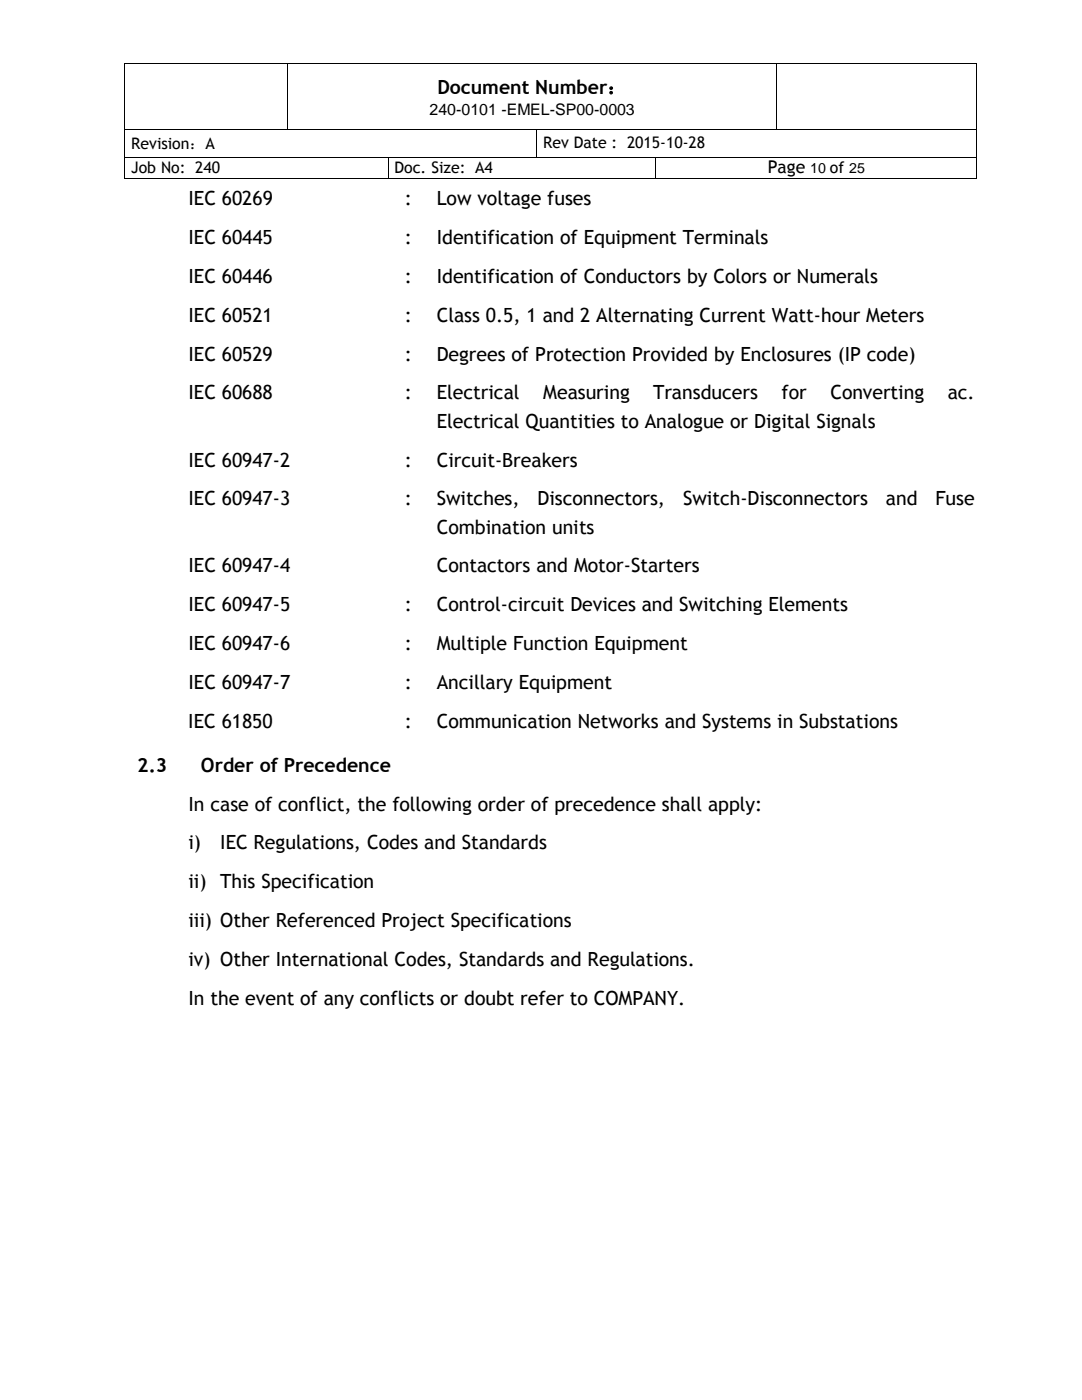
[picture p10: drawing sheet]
<svg xmlns="http://www.w3.org/2000/svg" width="216mm" height="279mm" viewBox="0 0 216 279" stroke-linecap="round" stroke-linejoin="round" font-family="sans-serif">
<defs><g id="words">
<g font-size="3.9">
<text x="87.3" y="18.7">Document Number：</text>
<text x="37.6" y="40.9">IEC 60269</text>
<text x="80.8" y="40.9">:</text>
<text x="87.1" y="40.9">Low voltage fuses</text>
<text x="37.6" y="48.7">IEC 60445</text>
<text x="80.8" y="48.7">:</text>
<text x="87.1" y="48.7">Identification of Equipment Terminals</text>
<text x="37.6" y="56.4">IEC 60446</text>
<text x="80.8" y="56.4">:</text>
<text x="87.1" y="56.4">Identification of Conductors by Colors or Numerals</text>
<text x="37.6" y="64.2">IEC 60521</text>
<text x="80.8" y="64.2">:</text>
<text x="87.1" y="64.2">Class 0.5, 1 and 2 Alternating Current Watt-hour Meters</text>
<text x="37.6" y="72">IEC 60529</text>
<text x="80.8" y="72">:</text>
<text x="87.1" y="72">Degrees of Protection Provided by Enclosures (IP code)</text>
<text x="37.6" y="79.7">IEC 60688</text>
<text x="80.8" y="79.7">:</text>
<text x="87.1" y="79.7">Electrical</text>
<text x="108.4" y="79.7">Measuring</text>
<text x="130.3" y="79.7">Transducers</text>
<text x="155.9" y="79.7">for</text>
<text x="165.7" y="79.7">Converting</text>
<text x="189.1" y="79.7">ac.</text>
<text x="87.1" y="85.4">Electrical Quantities to Analogue or Digital Signals</text>
<text x="37.6" y="93.1">IEC 60947-2</text>
<text x="80.8" y="93.1">:</text>
<text x="87.1" y="93.1">Circuit-Breakers</text>
<text x="37.6" y="100.9">IEC 60947-3</text>
<text x="80.8" y="100.9">:</text>
<text x="87.1" y="100.9">Switches,</text>
<text x="107.3" y="100.9">Disconnectors,</text>
<text x="136.3" y="100.9">Switch-Disconnectors</text>
<text x="176.8" y="100.9">and</text>
<text x="186.6" y="100.9">Fuse</text>
<text x="87.1" y="106.5">Combination units</text>
<text x="37.6" y="114.2">IEC 60947-4</text>
<text x="87.1" y="114.2">Contactors and Motor-Starters</text>
<text x="37.6" y="122">IEC 60947-5</text>
<text x="80.8" y="122">:</text>
<text x="87.1" y="122">Control-circuit Devices and Switching Elements</text>
<text x="37.6" y="129.7">IEC 60947-6</text>
<text x="80.8" y="129.7">:</text>
<text x="87.1" y="129.7">Multiple Function Equipment</text>
<text x="37.6" y="137.5">IEC 60947-7</text>
<text x="80.8" y="137.5">:</text>
<text x="87.1" y="137.5">Ancillary Equipment</text>
<text x="37.6" y="145.2">IEC 61850</text>
<text x="80.8" y="145.2">:</text>
<text x="87.1" y="145.2">Communication Networks and Systems in Substations</text>
<text x="27.4" y="154">2.3</text>
<text x="40.1" y="154">Order of Precedence</text>
<text x="37.6" y="161.8">In case of conflict, the following order of precedence shall apply:</text>
<text x="37.6" y="169.5">i)</text>
<text x="43.9" y="169.5">IEC Regulations, Codes and Standards</text>
<text x="37.6" y="177.3">ii) This Specification</text>
<text x="37.6" y="185">iii) Other Referenced Project Specifications</text>
<text x="37.6" y="192.8">iv) Other International Codes, Standards and Regulations.</text>
<text x="37.6" y="200.5">In the event of any conflicts or doubt refer to COMPANY.</text>
</g>
<text font-size="3.5" x="153.2" y="34.6">Page</text>
<g font-size="3.2">
<text x="85.7" y="22.9">240-0101 -EMEL-SP00-0003</text>
<text x="26.2" y="29.7">Revision：A</text>
<text x="108.4" y="29.6">Rev Date : 2015-10-28</text>
<text x="26.2" y="34.5">Job No: 240</text>
<text x="78.7" y="34.5">Doc. Size: A4</text>
</g>
<text font-size="2.8" x="161.7" y="34.6">10 of 25</text>
</g></defs>
<g fill="#000">
<path d="M24.8 12.5h.2v.2h-.2z" fill-rule="evenodd"/>
<path d="M24.8 12.5h.2v.2h-.2z" fill-rule="evenodd"/>
<path d="M57.3 12.5h.2v.2h-.2z" fill-rule="evenodd"/>
<path d="M154.8 12.5h.2v.2h-.2z" fill-rule="evenodd"/>
<path d="M194.9 12.5h.1v.2h-.1z" fill-rule="evenodd"/>
<path d="M194.9 12.5h.1v.2h-.1z" fill-rule="evenodd"/>
<path d="M24.8 25.7h.2v.2h-.2z" fill-rule="evenodd"/>
<path d="M24.8 31.3h.2v.2h-.2z" fill-rule="evenodd"/>
<path d="M24.8 35.6h.2v.2h-.2z" fill-rule="evenodd"/>
<path d="M24.8 35.6h.2v.2h-.2z" fill-rule="evenodd"/>
<path d="M57.3 25.7h.2v.2h-.2z" fill-rule="evenodd"/>
<path d="M77.4 31.3h.1v.2h-.1z" fill-rule="evenodd"/>
<path d="M77.4 35.6h.1v.2h-.1z" fill-rule="evenodd"/>
<path d="M107 25.7h.2v.2h-.2z" fill-rule="evenodd"/>
<path d="M107 31.3h.2v.2h-.2z" fill-rule="evenodd"/>
<path d="M130.7 31.3h.1v.2h-.1z" fill-rule="evenodd"/>
<path d="M130.7 35.6h.1v.2h-.1z" fill-rule="evenodd"/>
<path d="M154.8 25.7h.2v.2h-.2z" fill-rule="evenodd"/>
<path d="M194.9 25.7h.1v.2h-.1z" fill-rule="evenodd"/>
<path d="M194.9 31.3h.1v.2h-.1z" fill-rule="evenodd"/>
<path d="M194.9 35.6h.1v.2h-.1z" fill-rule="evenodd"/>
<path d="M194.9 35.6h.1v.2h-.1z" fill-rule="evenodd"/>
</g>
<g fill="none" stroke="#000" stroke-width=".2">
<path d="M24.9 12.7v13M25 12.6h32.3M57.4 12.7v13M57.5 12.6h97.3M154.9 12.7v13M155 12.6h39.9M194.9 12.7v13M24.9 25.9v5.4M24.9 31.5v4.1M25 25.8h32.3M25 31.4h52.4M25 35.7h52.4"/>
<path d="M57.5 25.8h49.5M77.4 31.5v4.1M77.5 31.4h29.5M77.5 35.7h53.2M107.1 25.9v5.4M107.2 25.8h47.6M107.2 31.4h23.5M130.8 31.5v4.1M130.8 31.4h64.1M130.8 35.7h64.1M155 25.8h39.9M194.9 25.9v5.4"/>
<path d="M194.9 31.5v4.1"/>
</g>
<use href="#words"/>
</svg>
